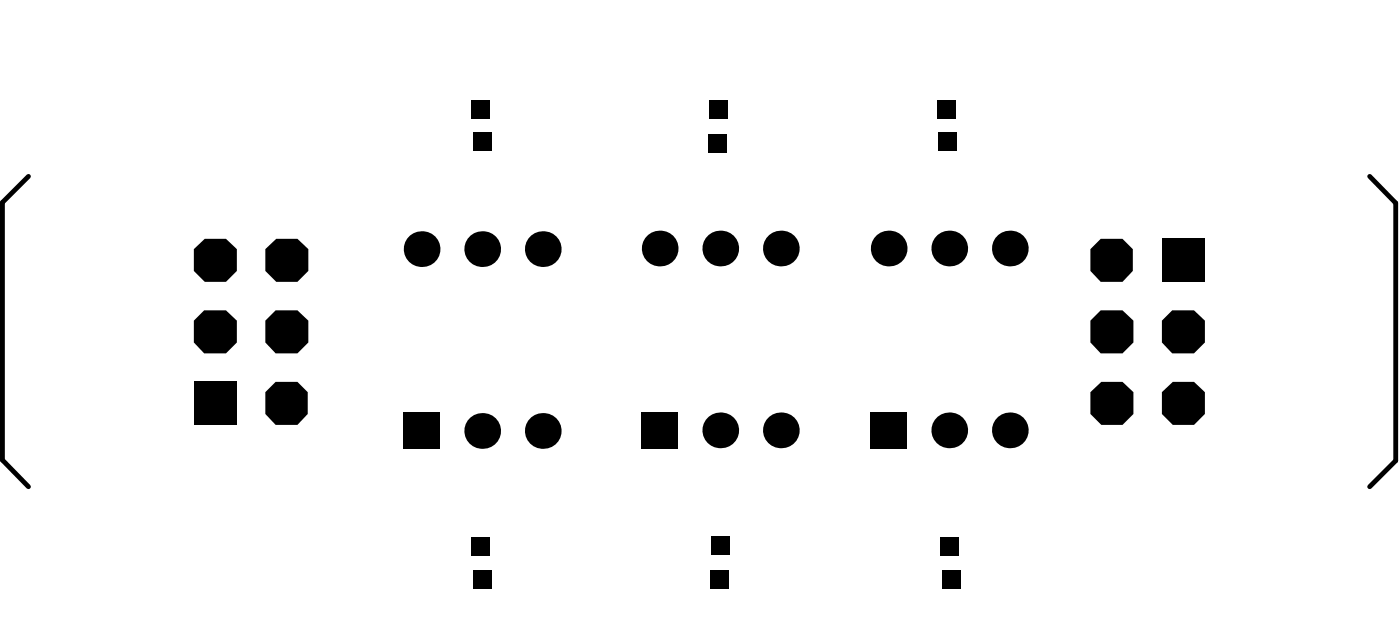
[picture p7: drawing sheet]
<svg xmlns="http://www.w3.org/2000/svg" width="195mm" height="87mm" viewBox="0 0 195 87" stroke-linecap="round" stroke-linejoin="round" font-family="sans-serif">
<path d="M4 24.6l-3.7 3.6v35.9l3.7 3.8M191.2 24.6l3.6 3.7v35.9l-3.6 3.7" fill="none" stroke="#000" stroke-width=".68"/>
<g fill="#000">
<circle cx="58.9" cy="34.7" r="2.49"/>
<circle cx="67.3" cy="34.7" r="2.49"/>
<circle cx="75.8" cy="34.7" r="2.49"/>
<circle cx="92.1" cy="34.6" r="2.49"/>
<circle cx="100.6" cy="34.6" r="2.49"/>
<circle cx="109" cy="34.6" r="2.49"/>
<circle cx="124.1" cy="34.6" r="2.49"/>
<circle cx="132.5" cy="34.6" r="2.49"/>
<circle cx="141" cy="34.6" r="2.49"/>
<circle cx="100.6" cy="60" r="2.49"/>
<circle cx="109" cy="60" r="2.49"/>
<circle cx="132.5" cy="60" r="2.49"/>
<circle cx="141" cy="60" r="2.49"/>
<circle cx="67.3" cy="60.1" r="2.49"/>
<circle cx="75.8" cy="60.1" r="2.49"/>
</g>
<g fill="#000">
<path d="M65.9 13.9h2.5v2.6h-2.5z" fill-rule="evenodd"/>
<path d="M99 13.9h2.6v2.6h-2.6z" fill-rule="evenodd"/>
<path d="M130.8 13.9h2.6v2.6h-2.6z" fill-rule="evenodd"/>
<path d="M27.1 34.7l1.5-1.4h2.9l1.6 1.4v3.1l-1.6 1.5h-2.9l-1.5-1.5z" fill-rule="evenodd"/>
<path d="M37 34.7l1.6-1.4h2.9l1.5 1.4v3.1l-1.5 1.5h-2.9l-1.6-1.5z" fill-rule="evenodd"/>
<path d="M66 18.5h2.6v2.5h-2.6z" fill-rule="evenodd"/>
<path d="M98.9 18.7h2.5v2.5h-2.5z" fill-rule="evenodd"/>
<path d="M131 18.5h2.5v2.5h-2.5z" fill-rule="evenodd"/>
<path d="M152.2 34.7l1.5-1.4h3l1.4 1.4v3.1l-1.4 1.5h-3l-1.5-1.5z" fill-rule="evenodd"/>
<path d="M162.2 33.3h5.9v6h-5.9z" fill-rule="evenodd"/>
<path d="M27.1 44.7l1.4-1.4h3l1.6 1.4v3l-1.6 1.6h-3l-1.4-1.6z" fill-rule="evenodd"/>
<path d="M27.1 53.2h5.9v6h-5.9z" fill-rule="evenodd"/>
<path d="M37 54.7l1.5-1.5h3l1.5 1.5v3l-1.5 1.5h-3l-1.5-1.5z" fill-rule="evenodd"/>
<path d="M37 44.7l1.5-1.4h3l1.5 1.4v3l-1.5 1.6h-3l-1.5-1.6z" fill-rule="evenodd"/>
<path d="M152.2 54.7l1.5-1.5h3l1.5 1.5v3l-1.5 1.5h-3l-1.5-1.5z" fill-rule="evenodd"/>
<path d="M152.2 44.7l1.5-1.4h3l1.5 1.4v3l-1.5 1.6h-3l-1.5-1.6z" fill-rule="evenodd"/>
<path d="M162.2 54.7l1.5-1.5h3l1.5 1.5v3l-1.5 1.5h-3l-1.5-1.5z" fill-rule="evenodd"/>
<path d="M162.2 44.7l1.4-1.4h3.1l1.5 1.4v3l-1.5 1.6h-3.1l-1.4-1.6z" fill-rule="evenodd"/>
<path d="M56.3 57.5h5.1v5.1h-5.1z" fill-rule="evenodd"/>
<path d="M65.9 75h2.5v2.5h-2.5z" fill-rule="evenodd"/>
<path d="M89.6 57.5h5v5h-5z" fill-rule="evenodd"/>
<path d="M99.4 74.8h2.5v2.5h-2.5z" fill-rule="evenodd"/>
<path d="M121.5 57.5h5.1v5h-5.1z" fill-rule="evenodd"/>
<path d="M131.3 75h2.6v2.5h-2.6z" fill-rule="evenodd"/>
<path d="M66 79.5h2.6v2.6h-2.6z" fill-rule="evenodd"/>
<path d="M99.2 79.5h2.5v2.6h-2.5z" fill-rule="evenodd"/>
<path d="M131.5 79.5h2.5v2.6h-2.5z" fill-rule="evenodd"/>
</g>
</svg>
